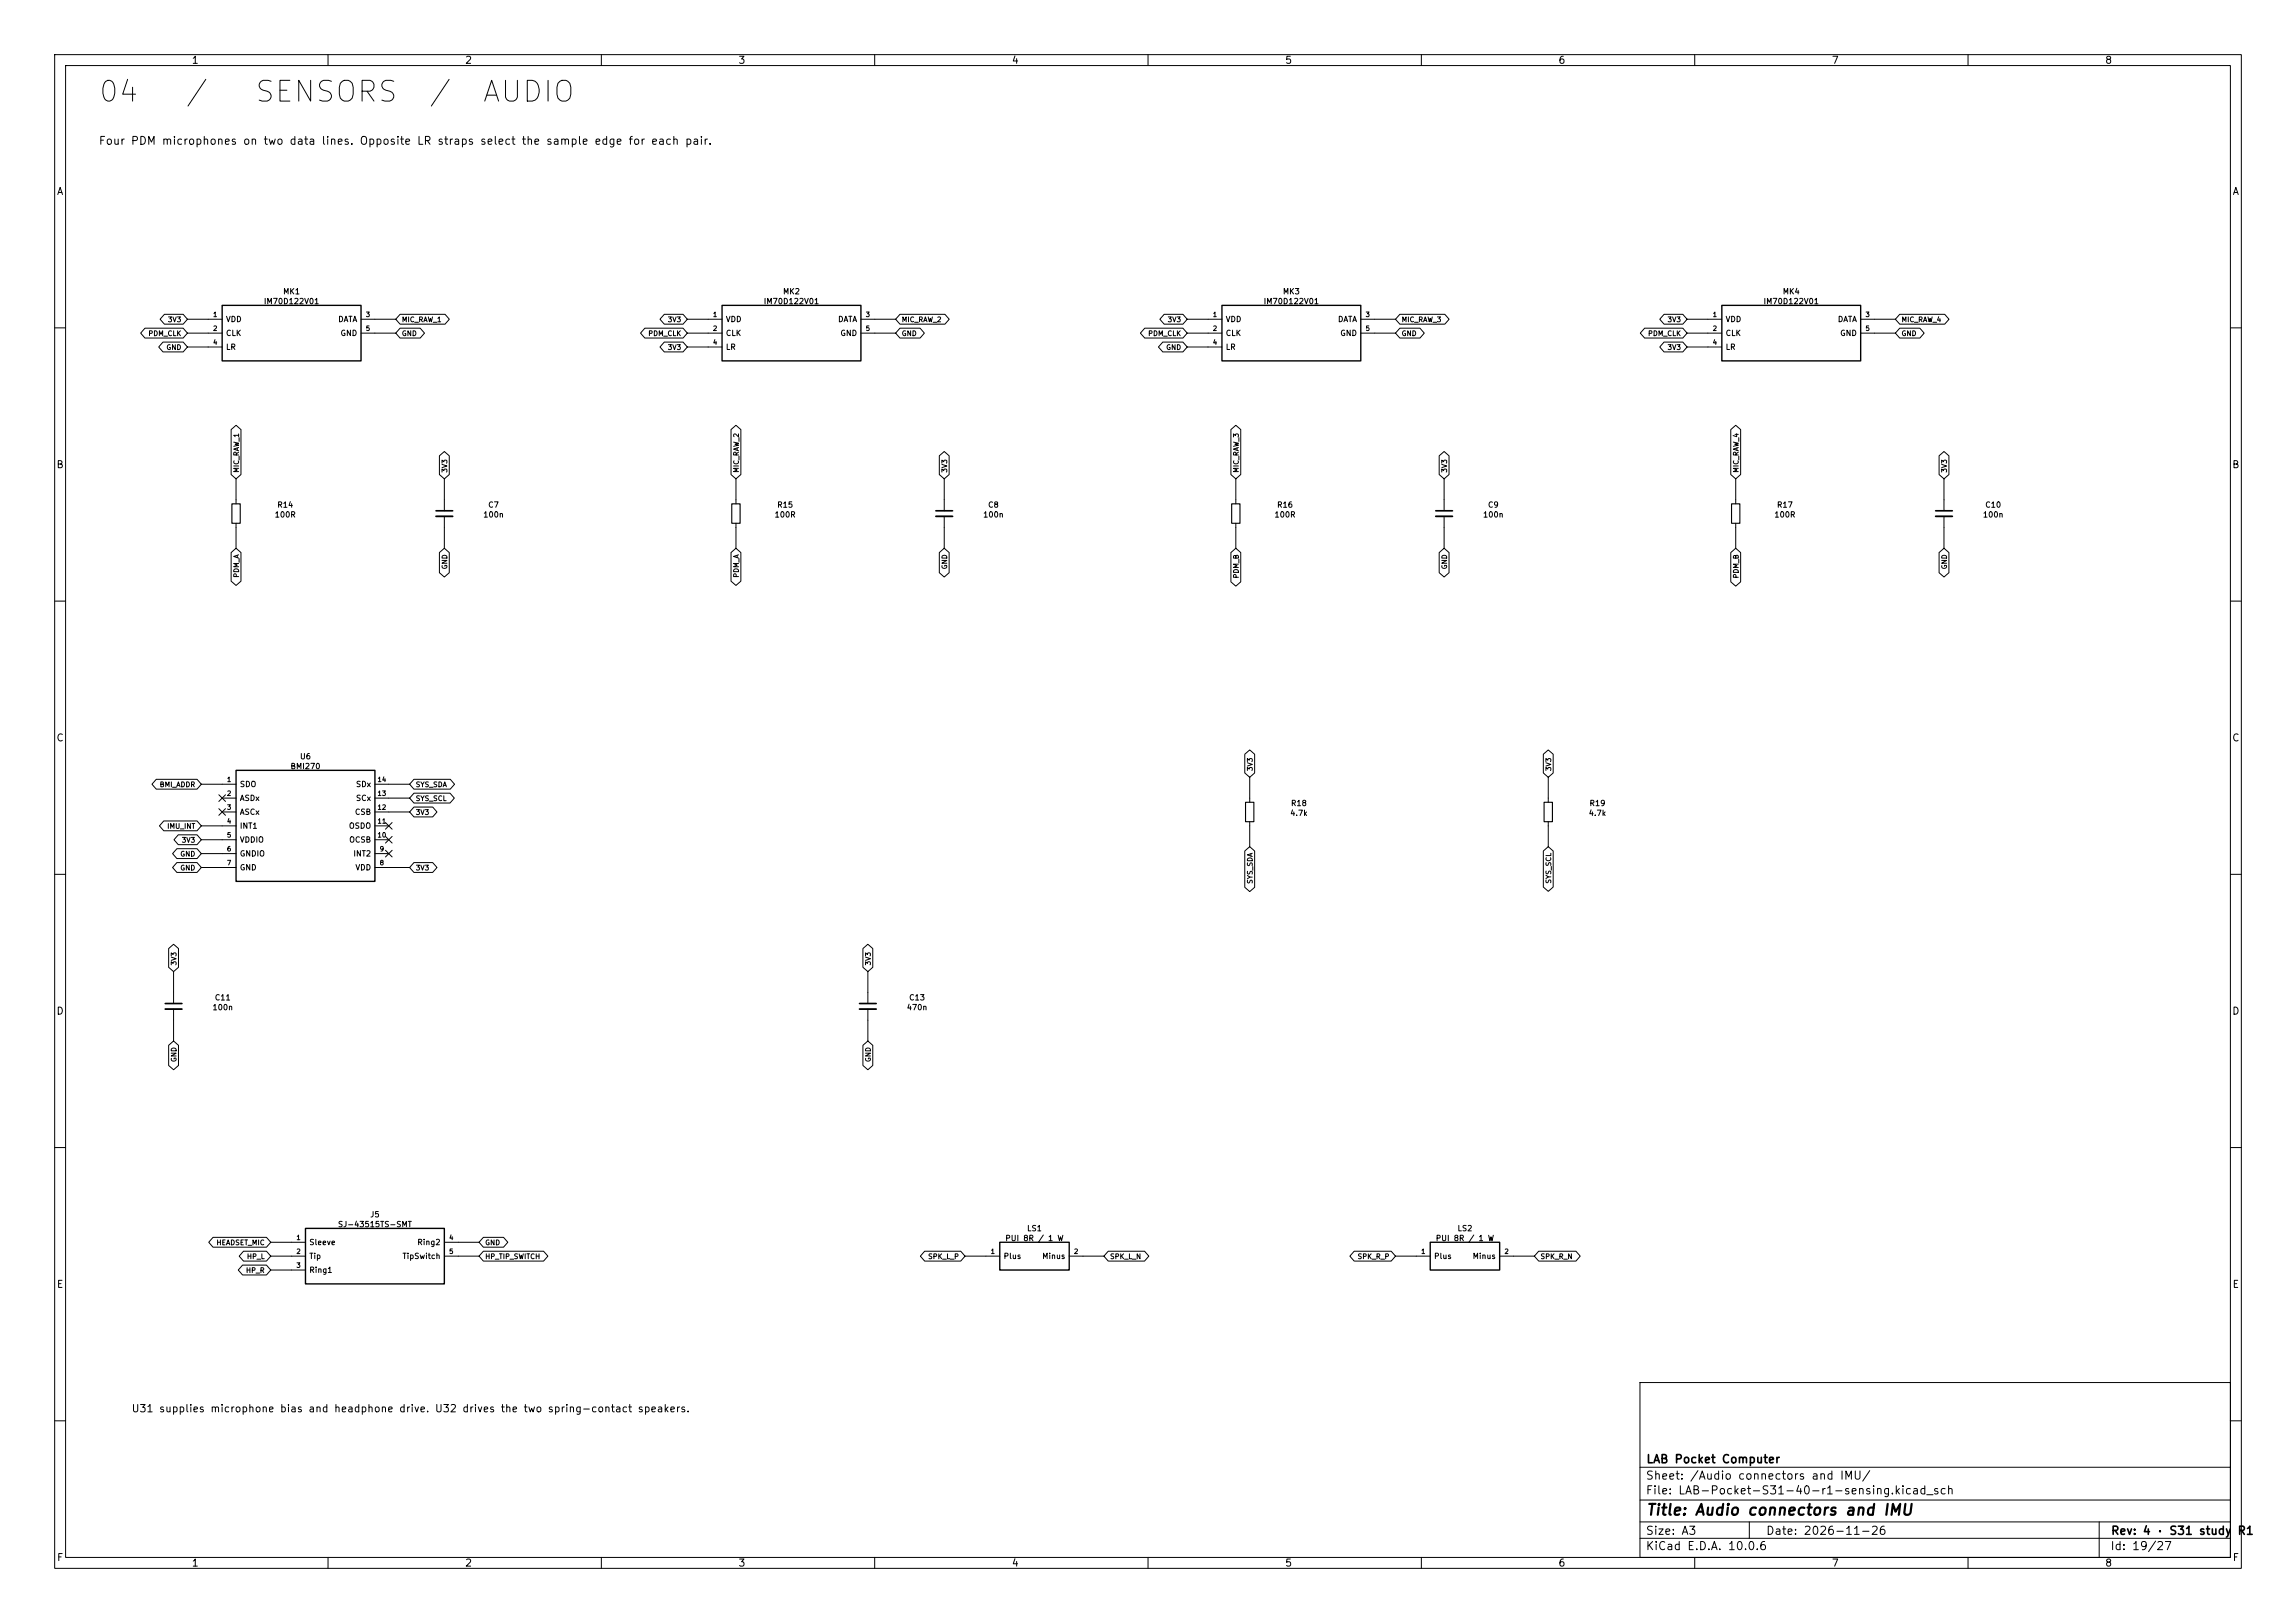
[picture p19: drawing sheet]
<svg xmlns="http://www.w3.org/2000/svg" width="420mm" height="297mm" viewBox="0 0 420 297" stroke-linecap="round" stroke-linejoin="round" font-family="sans-serif">
<defs><g id="words">
<g font-size="3.8">
<text x="17.7" y="19.6">04</text>
<text x="33.6" y="19.6">/</text>
<text x="46.3" y="19.6">SENSORS</text>
<text x="78.2" y="19.6">/</text>
<text x="87.9" y="19.6">AUDIO</text>
</g>
<text font-size="2" x="301" y="277.8">Title: Audio connectors and IMU</text>
<g font-size="1.5">
<text x="301" y="268.1">LAB Pocket Computer</text>
<text x="300.9" y="273.8">File: LAB-Pocket-S31-40-r1-sensing.kicad_sch</text>
<text x="300.9" y="271.1">Sheet: /Audio connectors and IMU/</text>
<text x="300.9" y="281.2">Size: A3</text>
<text x="322.9" y="281.2">Date: 2026-11-26</text>
<text x="386" y="281.2">Rev: 4 · S31 study</text>
<text x="409.2" y="281.2">R1</text>
<text x="300.9" y="284">KiCad E.D.A. 10.0.6</text>
<text x="385.9" y="284">Id: 19/27</text>
</g>
<text font-size="1.4" x="18" y="26.9">Four PDM microphones on two data lines. Opposite LR straps select the sample edge for each pair.</text>
<g font-size="1.3">
<text x="35" y="12">1</text>
<text x="85" y="12">2</text>
<text x="135" y="12">3</text>
<text x="185" y="12">4</text>
<text x="235" y="12">5</text>
<text x="285" y="12">6</text>
<text x="335" y="12">7</text>
<text x="385" y="12">8</text>
<text x="10.3" y="36">A</text>
<text x="408.3" y="36">A</text>
<text x="10.2" y="86">B</text>
<text x="408.2" y="86">B</text>
<text x="10.2" y="136">C</text>
<text x="408.2" y="136">C</text>
<text x="10.2" y="186">D</text>
<text x="408.2" y="186">D</text>
<text x="10.3" y="236">E</text>
<text x="408.3" y="236">E</text>
<text x="24" y="258.8">U31 supplies microphone bias and headphone drive. U32 drives the two spring-contact speakers.</text>
<text x="10.3" y="286">F</text>
<text x="35" y="287">1</text>
<text x="85" y="287">2</text>
<text x="135" y="287">3</text>
<text x="185" y="287">4</text>
<text x="235" y="287">5</text>
<text x="285" y="287">6</text>
<text x="335" y="287">7</text>
<text x="385" y="287">8</text>
<text x="408.3" y="286">F</text>
</g>
<g font-size="1">
<text x="41.2" y="59.2">VDD</text>
<text x="48.2" y="55.9">IM70D122V01</text>
<text x="51.7" y="54.1">MK1</text>
<text x="61.8" y="59.2">DATA</text>
<text x="132.7" y="59.2">VDD</text>
<text x="139.6" y="55.9">IM70D122V01</text>
<text x="143.1" y="54.1">MK2</text>
<text x="153.2" y="59.2">DATA</text>
<text x="224.1" y="59.2">VDD</text>
<text x="231" y="55.9">IM70D122V01</text>
<text x="234.6" y="54.1">MK3</text>
<text x="244.6" y="59.2">DATA</text>
<text x="315.6" y="59.2">VDD</text>
<text x="322.5" y="55.9">IM70D122V01</text>
<text x="326" y="54.1">MK4</text>
<text x="336.1" y="59.2">DATA</text>
<text x="41.2" y="61.7">CLK</text>
<text x="41.2" y="64.3">LR</text>
<text x="62.2" y="61.7">GND</text>
<text x="132.7" y="61.7">CLK</text>
<text x="132.7" y="64.3">LR</text>
<text x="153.6" y="61.7">GND</text>
<text x="224.1" y="61.7">CLK</text>
<text x="224.1" y="64.3">LR</text>
<text x="245.1" y="61.7">GND</text>
<text x="315.6" y="61.7">CLK</text>
<text x="315.6" y="64.3">LR</text>
<text x="336.5" y="61.7">GND</text>
<text x="50.2" y="94.9">100R</text>
<text x="50.6" y="93.1">R14</text>
<text x="88.3" y="94.9">100n</text>
<text x="89.2" y="93.1">C7</text>
<text x="141.6" y="94.9">100R</text>
<text x="142.1" y="93.1">R15</text>
<text x="179.7" y="94.9">100n</text>
<text x="180.6" y="93.1">C8</text>
<text x="233" y="94.9">100R</text>
<text x="233.5" y="93.1">R16</text>
<text x="271.2" y="94.9">100n</text>
<text x="272.1" y="93.1">C9</text>
<text x="324.5" y="94.9">100R</text>
<text x="324.9" y="93.1">R17</text>
<text x="362.6" y="94.9">100n</text>
<text x="363" y="93.1">C10</text>
<text x="53" y="141">BMI270</text>
<text x="54.8" y="139.2">U6</text>
<text x="43.8" y="144.3">SDO</text>
<text x="43.8" y="146.8">ASDx</text>
<text x="43.8" y="149.3">ASCx</text>
<text x="64.8" y="149.3">CSB</text>
<text x="65" y="146.8">SCx</text>
<text x="65" y="144.3">SDx</text>
<text x="235.9" y="149.5">4.7k</text>
<text x="236" y="147.7">R18</text>
<text x="290.5" y="149.5">4.7k</text>
<text x="290.7" y="147.7">R19</text>
<text x="43.8" y="151.9">INT1</text>
<text x="43.8" y="154.4">VDDIO</text>
<text x="63.7" y="151.9">OSDO</text>
<text x="63.8" y="154.4">OCSB</text>
<text x="43.8" y="157">GNDIO</text>
<text x="43.8" y="159.5">GND</text>
<text x="64.5" y="157">INT2</text>
<text x="64.9" y="159.5">VDD</text>
<text x="38.8" y="185.1">100n</text>
<text x="39.2" y="183.3">C11</text>
<text x="165.8" y="185.1">470n</text>
<text x="166.2" y="183.3">C13</text>
<text x="61.7" y="224.8">SJ-43515TS-SMT</text>
<text x="67.6" y="223">J5</text>
<text x="183.8" y="227.3">PUI 8R / 1 W</text>
<text x="187.8" y="225.5">LS1</text>
<text x="262.5" y="227.3">PUI 8R / 1 W</text>
<text x="266.5" y="225.5">LS2</text>
<text x="56.5" y="228.1">Sleeve</text>
<text x="56.5" y="230.6">Tip</text>
<text x="56.5" y="233.2">Ring1</text>
<text x="73.5" y="230.6">TipSwitch</text>
<text x="76.2" y="228.1">Ring2</text>
<text x="183.5" y="230.6">Plus</text>
<text x="190.5" y="230.6">Minus</text>
<text x="262.2" y="230.6">Plus</text>
<text x="269.3" y="230.6">Minus</text>
</g>
<g font-size=".9">
<text x="30.6" y="59.2">3V3</text>
<text x="38.9" y="58.2">1</text>
<text x="66.8" y="58.2">3</text>
<text x="73.4" y="59.2">MIC_RAW_1</text>
<text x="122" y="59.2">3V3</text>
<text x="130.3" y="58.2">1</text>
<text x="158.3" y="58.2">3</text>
<text x="164.9" y="59.2">MIC_RAW_2</text>
<text x="213.5" y="59.2">3V3</text>
<text x="221.8" y="58.2">1</text>
<text x="249.7" y="58.2">3</text>
<text x="256.3" y="59.2">MIC_RAW_3</text>
<text x="304.9" y="59.2">3V3</text>
<text x="313.2" y="58.2">1</text>
<text x="341.1" y="58.2">3</text>
<text x="347.7" y="59.2">MIC_RAW_4</text>
<text x="27" y="61.7">PDM_CLK</text>
<text x="30.3" y="64.2">GND</text>
<text x="38.9" y="60.7">2</text>
<text x="38.9" y="63.3">4</text>
<text x="66.8" y="60.7">5</text>
<text x="73.4" y="61.7">GND</text>
<text x="118.5" y="61.7">PDM_CLK</text>
<text x="122" y="64.2">3V3</text>
<text x="130.3" y="60.7">2</text>
<text x="130.3" y="63.3">4</text>
<text x="158.3" y="60.7">5</text>
<text x="164.9" y="61.7">GND</text>
<text x="209.9" y="61.7">PDM_CLK</text>
<text x="213.2" y="64.2">GND</text>
<text x="221.8" y="60.7">2</text>
<text x="221.8" y="63.3">4</text>
<text x="249.7" y="60.7">5</text>
<text x="256.3" y="61.7">GND</text>
<text x="301.4" y="61.7">PDM_CLK</text>
<text x="304.9" y="64.2">3V3</text>
<text x="313.2" y="60.7">2</text>
<text x="313.2" y="63.3">4</text>
<text x="341.1" y="60.7">5</text>
<text x="347.7" y="61.7">GND</text>
<text x="43.9" y="86.6" transform="rotate(-90 43.9 86.6)">MIC_RAW_1</text>
<text x="82" y="86.6" transform="rotate(-90 82 86.6)">3V3</text>
<text x="135.4" y="86.6" transform="rotate(-90 135.4 86.6)">MIC_RAW_2</text>
<text x="173.5" y="86.6" transform="rotate(-90 173.5 86.6)">3V3</text>
<text x="226.8" y="86.6" transform="rotate(-90 226.8 86.6)">MIC_RAW_3</text>
<text x="264.9" y="86.6" transform="rotate(-90 264.9 86.6)">3V3</text>
<text x="318.2" y="86.6" transform="rotate(-90 318.2 86.6)">MIC_RAW_4</text>
<text x="356.3" y="86.6" transform="rotate(-90 356.3 86.6)">3V3</text>
<text x="43.9" y="105.8" transform="rotate(-90 43.9 105.8)">PDM_A</text>
<text x="82" y="104.3" transform="rotate(-90 82 104.3)">GND</text>
<text x="135.4" y="105.8" transform="rotate(-90 135.4 105.8)">PDM_A</text>
<text x="173.5" y="104.3" transform="rotate(-90 173.5 104.3)">GND</text>
<text x="226.8" y="105.9" transform="rotate(-90 226.8 105.9)">PDM_B</text>
<text x="264.9" y="104.3" transform="rotate(-90 264.9 104.3)">GND</text>
<text x="318.2" y="105.9" transform="rotate(-90 318.2 105.9)">PDM_B</text>
<text x="356.3" y="104.3" transform="rotate(-90 356.3 104.3)">GND</text>
<text x="41.4" y="143.3">1</text>
<text x="69" y="143.3">14</text>
<text x="229.3" y="141.2" transform="rotate(-90 229.3 141.2)">3V3</text>
<text x="284" y="141.2" transform="rotate(-90 284 141.2)">3V3</text>
<text x="29.1" y="144.3">BMI_ADDR</text>
<text x="41.4" y="145.8">2</text>
<text x="41.4" y="148.4">3</text>
<text x="69" y="148.4">12</text>
<text x="69" y="145.8">13</text>
<text x="76" y="149.3">3V3</text>
<text x="76" y="146.8">SYS_SCL</text>
<text x="76" y="144.3">SYS_SDA</text>
<text x="30.5" y="151.9">IMU_INT</text>
<text x="33.1" y="154.4">3V3</text>
<text x="41.4" y="150.9">4</text>
<text x="41.4" y="153.5">5</text>
<text x="41.4" y="156">6</text>
<text x="69" y="153.5">10</text>
<text x="69" y="150.9">11</text>
<text x="69.4" y="156">9</text>
<text x="32.9" y="157">GND</text>
<text x="32.9" y="159.5">GND</text>
<text x="41.4" y="158.5">7</text>
<text x="69.4" y="158.5">8</text>
<text x="76" y="159.5">3V3</text>
<text x="229.3" y="161.8" transform="rotate(-90 229.3 161.8)">SYS_SDA</text>
<text x="284" y="161.8" transform="rotate(-90 284 161.8)">SYS_SCL</text>
<text x="32.5" y="176.8" transform="rotate(-90 32.5 176.8)">3V3</text>
<text x="159.5" y="176.8" transform="rotate(-90 159.5 176.8)">3V3</text>
<text x="32.5" y="194.4" transform="rotate(-90 32.5 194.4)">GND</text>
<text x="159.5" y="194.4" transform="rotate(-90 159.5 194.4)">GND</text>
<text x="54.1" y="227.1">1</text>
<text x="82.1" y="227.1">4</text>
<text x="39.5" y="228.1">HEADSET_MIC</text>
<text x="44.9" y="233.2">HP_R</text>
<text x="45.1" y="230.6">HP_L</text>
<text x="54.1" y="229.7">2</text>
<text x="54.1" y="232.2">3</text>
<text x="82.1" y="229.7">5</text>
<text x="88.7" y="230.6">HP_TIP_SWITCH</text>
<text x="88.7" y="228.1">GND</text>
<text x="169.7" y="230.6">SPK_L_P</text>
<text x="181.1" y="229.7">1</text>
<text x="196.4" y="229.7">2</text>
<text x="203" y="230.6">SPK_L_N</text>
<text x="248.2" y="230.6">SPK_R_P</text>
<text x="259.9" y="229.7">1</text>
<text x="275.1" y="229.7">2</text>
<text x="281.7" y="230.6">SPK_R_N</text>
</g>
</g></defs>
<g fill="none" stroke="#000" stroke-width=".18">
<path d="M10 10h400v277h-400zM12 12h396v273h-396zM60 10v2M110 10v2M160 10v2M210 10v2M260 10v2M310 10v2M360 10v2M30.1 57.5h3.4l.8 .9-.8 .9h-3.4l-.8-.9zM34.3 58.4h6.3M66 58.4h6.4"/>
<path d="M73.2 57.5h8.2l.8 .9-.8 .9h-8.2l-.8-.9zM121.5 57.5h3.4l.8 .9-.8 .9h-3.4l-.8-.9zM125.7 58.4h6.4M157.5 58.4h6.3M164.6 57.5h8.2l.8 .9-.8 .9h-8.2l-.8-.9zM213 57.5h3.4l.8 .9-.8 .9h-3.4l-.8-.9zM217.2 58.4h6.3M248.9 58.4h6.4M256.1 57.5h8.2l.8 .9-.8 .9h-8.2l-.8-.9zM304.4 57.5h3.4l.8 .9-.8 .9h-3.4l-.8-.9zM308.6 58.4h6.4M340.4 58.4h6.3"/>
<path d="M347.5 57.5h8.2l.8 .9-.8 .9h-8.2l-.8-.9zM10 60h2M26.5 60.1h7l.8 .9-.8 .9h-7l-.8-.9zM29.8 62.6h3.7l.8 .9-.8 .9h-3.7l-.8-.9zM34.3 61h6.3M34.3 63.5h6.3M42.3 78.6l.9-.8 .9 .8v8.2l-.9 .8-.9-.8zM66 61h6.4M73.2 60.1h3.7l.8 .9-.8 .9h-3.7l-.8-.9zM118 60.1h6.9l.8 .9-.8 .9h-6.9l-.8-.9zM121.5 62.6h3.4l.8 .9-.8 .9h-3.4l-.8-.9zM125.7 61h6.4"/>
<path d="M125.7 63.5h6.4M133.7 78.6l.9-.8 .9 .8v8.2l-.9 .8-.9-.8zM157.5 61h6.3M164.6 60.1h3.7l.8 .9-.8 .9h-3.7l-.8-.9zM209.4 60.1h7l.8 .9-.8 .9h-7l-.8-.9zM212.7 62.6h3.7l.8 .9-.8 .9h-3.7l-.8-.9zM217.2 61h6.3M217.2 63.5h6.3M225.2 78.6l.9-.8 .9 .8v8.2l-.9 .8-.9-.8zM248.9 61h6.4M256.1 60.1h3.6l.8 .9-.8 .9h-3.6l-.8-.9zM300.8 60.1h7l.8 .9-.8 .9h-7l-.8-.9z"/>
<path d="M304.4 62.6h3.4l.8 .9-.8 .9h-3.4l-.8-.9zM308.6 61h6.4M308.6 63.5h6.4M316.6 78.6l.9-.8 .9 .8v8.2l-.9 .8-.9-.8zM340.4 61h6.3M347.5 60.1h3.7l.8 .9-.8 .9h-3.7l-.8-.9zM408 60h2M43.2 87.6v4.6M43.2 95.8v4.5M80.4 83.4l.9-.8 .9 .8v3.4l-.9 .8-.9-.8zM81.3 87.6v5.9M81.3 94.5v5.8"/>
<path d="M134.6 87.6v4.6M134.6 95.8v4.5M171.8 83.4l.9-.8 .9 .8v3.4l-.9 .8-.9-.8zM172.7 87.6v5.9M172.7 94.5v5.8M226.1 87.6v4.6M226.1 95.8v4.5M263.3 83.4l.9-.8 .9 .8v3.4l-.9 .8-.9-.8zM264.2 87.6v5.9M264.2 94.5v5.8M317.5 87.6v4.6M317.5 95.8v4.5"/>
<path d="M354.7 83.4l.9-.8 .9 .8v3.4l-.9 .8-.9-.8zM355.6 87.6v5.9M355.6 94.5v5.8M10 110h2M42.3 101.1l.9-.8 .9 .8v5.2l-.9 .8-.9-.8zM80.4 101.1l.9-.8 .9 .8v3.7l-.9 .8-.9-.8zM133.7 101.1l.9-.8 .9 .8v5.2l-.9 .8-.9-.8zM171.8 101.1l.9-.8 .9 .8v3.7l-.9 .8-.9-.8zM225.2 101.1l.9-.8 .9 .8v5.4l-.9 .8-.9-.8zM263.3 101.1l.9-.8 .9 .8v3.7l-.9 .8-.9-.8zM316.6 101.1l.9-.8 .9 .8v5.4l-.9 .8-.9-.8zM354.7 101.1l.9-.8 .9 .8v3.7l-.9 .8-.9-.8z"/>
<path d="M408 110h2M227.7 138l.9-.8 .9 .8v3.5l-.9 .7-.9-.7zM282.3 138l.9-.8 .9 .8v3.5l-.9 .7-.9-.7zM10 160h2M28.6 142.6h7.4l.8 .9-.8 .9h-7.4l-.8-.9zM30 150.2h6l.8 .9-.8 .9h-6l-.8-.9zM32.4 155.3h3.6l.8 .9-.8 .9h-3.6l-.8-.9zM32.4 157.8h3.6l.8 1-.8 .9h-3.6l-.8-.9zM32.6 152.8h3.4l.8 .9-.8 .9h-3.4l-.8-.9zM36.8 143.5h6.4M36.8 151.1h6.4M36.8 153.7h6.4"/>
<path d="M36.8 156.2h6.4M36.8 158.8h6.4M40 145.4l1.2 1.3M40 148l1.2 1.2M40.6 146.1h2.6M40.6 148.6h2.6M41.2 145.4l-1.2 1.3M41.2 148l-1.2 1.2M68.6 143.5h6.3M68.6 146.1h6.3M68.6 148.6h6.3M68.6 151.1h2.5"/>
<path d="M68.6 153.7h2.5M68.6 156.2h2.5M68.6 158.8h6.3M70.5 150.5l1.2 1.2M70.5 153.1l1.2 1.2M70.5 155.6l1.2 1.2M71.7 150.5l-1.2 1.2M71.7 153.1l-1.2 1.2M71.7 155.6l-1.2 1.2M75.7 157.8h3.4l.8 1-.8 .9h-3.4l-.8-.9zM75.7 147.7h3.4l.8 .9-.8 .9h-3.4l-.8-.9zM75.7 145.1h6.6l.8 1-.8 .9h-6.6l-.8-.9z"/>
<path d="M75.7 142.6h6.7l.8 .9-.8 .9h-6.7l-.8-.9zM227.7 155.7l.9-.8 .9 .8v6.7l-.9 .8-.9-.8zM228.6 142.2v4.6M228.6 150.4v4.5M282.3 155.7l.9-.8 .9 .8v6.6l-.9 .8-.9-.8zM283.2 142.2v4.6M283.2 150.4v4.5M408 160h2M30.8 173.6l.9-.8 1 .8v3.4l-1 .8-.9-.8zM31.7 177.8v5.8M157.8 173.6l.9-.8 1 .8v3.4l-1 .8-.9-.8zM158.7 177.8v5.8"/>
<path d="M30.8 191.3l.9-.8 1 .8v3.7l-1 .8-.9-.8zM31.7 184.7v5.8M157.8 191.3l.9-.8 1 .8v3.7l-1 .8-.9-.8zM158.7 184.7v5.8M10 210h2M408 210h2M39 226.4h9.7l.8 .9-.8 .9h-9.7l-.8-.9zM44.4 231.5h4.3l.8 .9-.8 .9h-4.3l-.8-.9zM44.5 229h4.2l.8 .9-.8 .9h-4.2l-.7-.9zM49.5 229.9h6.4M49.5 227.3h6.4M49.5 232.4h6.4"/>
<path d="M81.3 229.9h6.3M81.3 227.3h6.3M88.4 229h11l.8 .9-.8 .9h-11l-.8-.9zM88.4 226.4h3.7l.8 .9-.8 .9h-3.7l-.8-.9zM169.1 229h6.6l.8 .9-.8 .9h-6.6l-.7-.9zM176.5 229.9h6.4M195.6 229.9h6.3M202.7 229h6.7l.8 .9-.8 .9h-6.7l-.8-.9zM247.7 229h6.8l.8 .9-.8 .9h-6.8l-.8-.9zM255.3 229.9h6.3M274.3 229.9h6.4M281.5 229h6.8l.8 .9-.8 .9h-6.8l-.8-.9z"/>
<path d="M300 253h108v32h-108zM10 260h2M300 278.5h108M300 274.5h108M300 268.5h108M320 278.5v3M384 278.5v6.5M408 260h2M60 285v2M110 285v2M160 285v2M210 285v2"/>
<path d="M260 285v2M300 281.5h108M310 285v2M360 285v2"/>
</g>
<path d="M42.4 92.2h1.5v3.6h-1.5zM133.9 92.2h1.5v3.6h-1.5zM225.3 92.2h1.5v3.6h-1.5zM316.7 92.2h1.6v3.6h-1.6zM227.8 146.8h1.6v3.6h-1.6zM282.4 146.8h1.6v3.6h-1.6z" fill="none" stroke="#000" stroke-width=".2"/>
<path d="M40.6 55.9h25.4v10.1h-25.4zM132.1 55.9h25.4v10.1h-25.4zM223.5 55.9h25.4v10.1h-25.4zM315 55.9h25.4v10.1h-25.4zM43.2 141h25.4v20.3h-25.4zM55.9 224.8h25.4v10.1h-25.4zM182.9 227.3h12.7v5.1h-12.7zM261.6 227.3h12.7v5.1h-12.7z" fill="none" stroke="#000" stroke-width=".25"/>
<path d="M79.8 93.5h3M171.2 93.5h3M262.6 93.5h3.1M354.1 93.5h3M30.2 183.6h3.1M157.2 183.6h3.1" fill="none" stroke="#000" stroke-width=".3"/>
<path d="M79.8 94.5h3M171.2 94.5h3M262.6 94.5h3.1M354.1 94.5h3M30.2 184.7h3.1M157.2 184.7h3.1" fill="none" stroke="#000" stroke-width=".33"/>
<use href="#words"/>
</svg>
